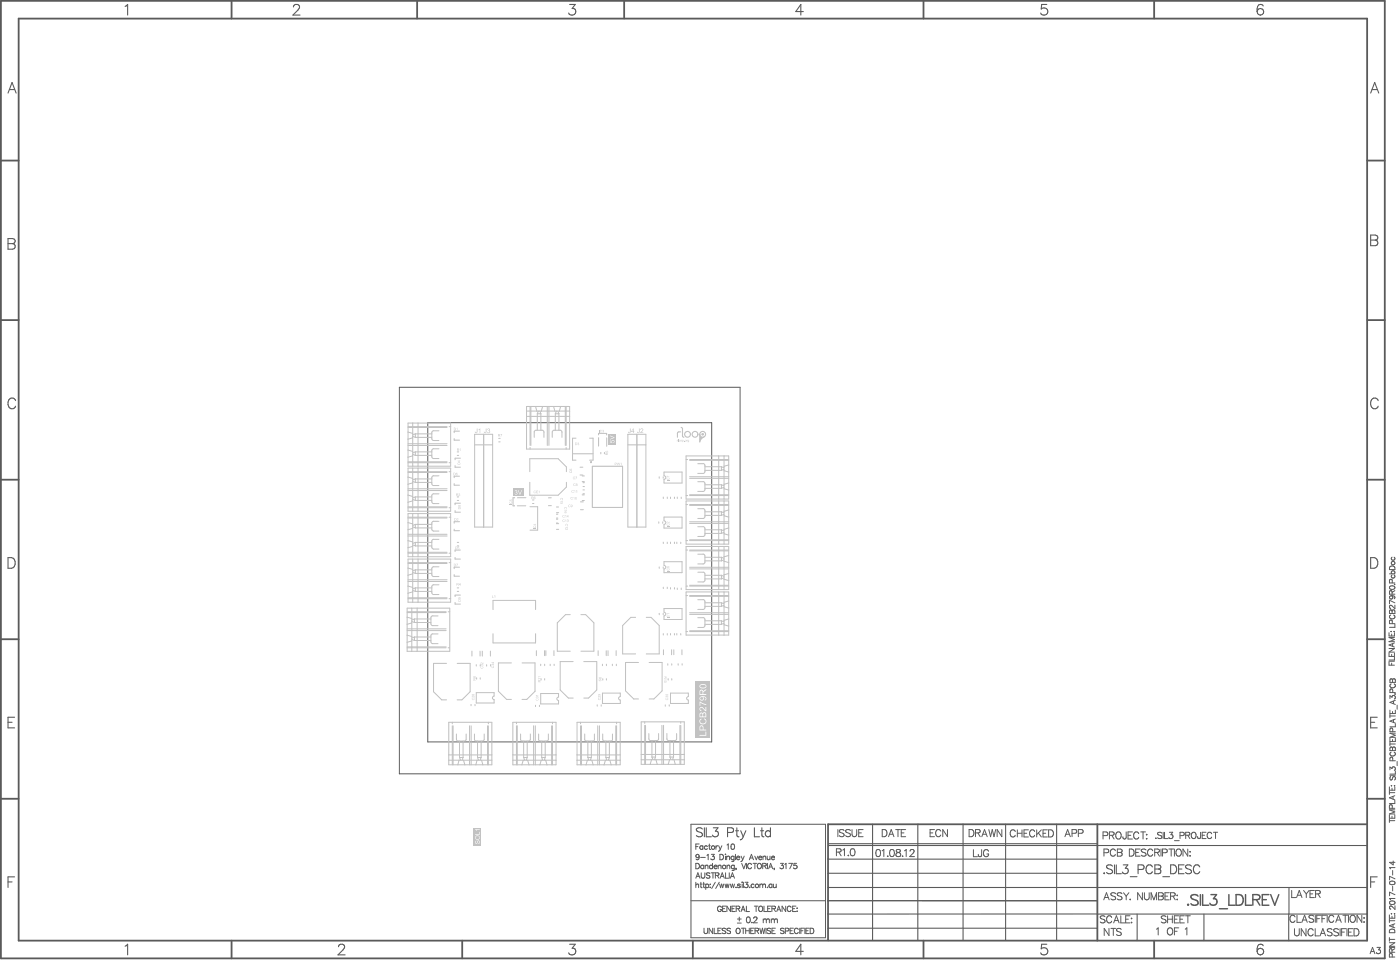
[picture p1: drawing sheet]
<svg xmlns="http://www.w3.org/2000/svg" width="328mm" height="225mm" viewBox="0 0 328 225" stroke-linecap="round" stroke-linejoin="round" font-family="sans-serif">
<g fill="none" stroke="#5a5a5a" stroke-width=".42">
<path d="M.2 .2h324.3v224.4h-324.3zM4.4 4.4h316v216h-316zM54.3 .2v4.2M97.8 .2v4.2M146.3 .2v4.1M216.4 .2v4.2M270.5 .2v4.2M.2 37.6h4.2M320.4 37.6h4.1M.2 75h4.2M320.4 75h4.1M.2 112.4h4.2"/>
<path d="M320.4 112.4h4.1M.2 149.8h4.2M320.4 149.8h4.1M.2 187.2h4.2M257.2 193.2v27.2M320.3 193.1h-126.3v27.3M320.4 187.2h4.1M54.3 220.4v4.2M108.3 220.4v4.2M162.4 220.4v4.2M216.4 220.4v4.2M270.5 220.4v4.2"/>
</g>
<g fill="none" stroke="#5a5a5a" stroke-width=".25">
<path d="M29.3 1.5l.6-.5v2.5M68.8 1.6l.2-.4 .7-.2a.6 .6 0 0 1 .4 1l-1.5 1.5h1.7M133.5 1h1.3l-.7 1a.8 .8 0 0 1 .8 .9 .8 .8 0 0 1-1 .6l-.4-.1-.2-.4M188.3 2.7h-1.8l1.2-1.7v2.5M245.3 1h-1.2l-.1 1.1a.88 .88 0 0 1 1.3 0 .88 .88 0 0 1-.1 1.3 .88 .88 0 0 1-1.3-.4M296 1.4a.72 .72 0 0 0-.7-.4 .72 .72 0 0 0-.6 .5l-.1 1.2M1.9 21.8l.9-2.5 1 2.5M2.2 21h1.2M321.2 21.8l1-2.5 .9 2.5M321.6 21h1.1M1.9 55.9l1.4 .1a.58 .58 0 0 1 0 1l-.3 .1a.66 .66 0 0 1 .6 .6 .66 .66 0 0 1-.6 .7h-1.1zM1.9 57.1h1.1"/>
<path d="M321.2 55.1l1.4 .1a.58 .58 0 0 1 0 1l-.3 .1a.66 .66 0 0 1 .6 .6 .66 .66 0 0 1-.6 .7h-1.1zM321.2 56.3h1.1M3.7 93.9a.91 .91 0 0 0-1.1-.6 .91 .91 0 0 0-.7 .9 1.09 1.09 0 0 0 .2 1.2 1.09 1.09 0 0 0 1.2 .3l.4-.5M323 93.9a.91 .91 0 0 0-1.1-.6 .91 .91 0 0 0-.7 .9 1.09 1.09 0 0 0 .2 1.2 1.09 1.09 0 0 0 1.2 .3l.4-.5M1.9 130.7h.8a1.32 1.32 0 0 1 .9 1.2 1.32 1.32 0 0 1-.9 1.3h-.8zM321.2 130.7h.8a1.32 1.32 0 0 1 .9 1.2 1.32 1.32 0 0 1-.9 1.3h-.8zM1.9 169.3h.9M3.4 168.1h-1.5v2.5h1.5M321.2 169.3h1M322.7 168.1h-1.5v2.5h1.5M164.6 194.3a.8 .8 0 0 0-1.4 .2l.2 .3 1 .4 .2 .6a.95 .95 0 0 1-1.4 0M165.1 194v2.1"/>
<path d="M165.5 194v2.1h1.2M167.2 194h1.1l-.7 .8a.71 .71 0 0 1 .6 1.1 .71 .71 0 0 1-1.3-.2M170.5 195.1l1.2-.1 .2-.3-.1-.5-.4-.2h-.9v2.1M172.4 194.7h.7M172.7 194v1.7l.1 .3 .4 .1M173.6 194.7l.6 1.4M174.2 196.1l-.2 .4-.5 .3M174.8 194.7l-.6 1.4M176.8 194v2.1h1.2M178.2 194.7h.7M178.5 194v1.7l.1 .3 .4 .1M180.6 195a.67 .67 0 0 0-1-.1 .67 .67 0 0 0 0 1 .67 .67 0 0 0 1-.1"/>
<path d="M180.6 194v2.1M194.3 198.1h126M194.3 197.7h62.8M204.5 193.1v27.3M215.1 193.1v27.3M225.7 193.1v27.3M235.7 193.1v27.3M247.6 193.2v27.2M1.9 206.7h.9M3.4 205.5h-1.5v2.5M194 211l63.2 .1M194 208h126.4"/>
<path d="M194 204.6h63.2M194 201.3h63.2M194 217.5h63.2M194 214.2h126.4M258.7 204.6h.2zM260.7 203a.79 .79 0 0 0-1.4 .2l.2 .2 1 .5 .2 .5a.93 .93 0 0 1-1.4 0M261.2 202.7v2M261.6 202.7v2h1.2M263.2 202.7h1.1l-.6 .7a.69 .69 0 0 1 .5 1.2 .69 .69 0 0 1-1.2-.3M264.9 205.4h1.6M266.5 214.2v6.2M266.7 203.7h.9a.54 .54 0 0 0 .5-.5 .54 .54 0 0 0-.5-.5h-.9v2"/>
<path d="M270 203.2a.76 .76 0 0 0-.8-.5 .76 .76 0 0 0-.6 .7v.6a.76 .76 0 0 0 .6 .7 .76 .76 0 0 0 .8-.4M270.6 202.7h.9l.4 .2 .1 .4-.5 .3a.55 .55 0 0 1 .6 .6 .55 .55 0 0 1-.6 .5h-.9zM270.6 203.6h.9M272.5 205.4h1.6M274.3 202.7h.7a1.1 1.1 0 0 1 .8 1 1.1 1.1 0 0 1-.8 1h-.7zM276.2 203.6h.8M277.5 202.7h-1.3v2h1.3M279.2 203a.8 .8 0 0 0-1.4 .2l.2 .2 1 .5 .2 .5a.93 .93 0 0 1-1.4 0M281.2 203.2a.76 .76 0 0 0-.9-.5 .76 .76 0 0 0-.6 .7v.6a.76 .76 0 0 0 .6 .7 .76 .76 0 0 0 .9-.4M282.1 214.2v6.2M302 214.2v6.3M302.1 208v6.2"/>
<path d="M321.2 206.7h1M322.7 205.5h-1.5v2.5M29.3 221.7l.6-.4v2.5M79.3 221.9l.3-.5 .7-.1a.6 .6 0 0 1 .3 .9l-1.4 1.6h1.7M133.5 221.3h1.3l-.7 .9a.8 .8 0 0 1 .8 .9 .8 .8 0 0 1-1 .7l-.4-.2-.2-.3M188.3 222.9h-1.8l1.2-1.6v2.5M245.3 221.3h-1.2l-.1 1a.88 .88 0 0 1 1.3 0 .88 .88 0 0 1-.1 1.3 .88 .88 0 0 1-1.3-.3M296 221.6a.72 .72 0 0 0-.7-.3 .72 .72 0 0 0-.6 .4l-.1 1.2"/>
<circle cx="295.4" cy="2.8" r=".77"/>
<circle cx="295.4" cy="223" r=".77"/>
</g>
<g fill="none" stroke="#5a5a5a" stroke-width=".23">
<path d="M93.6 90.8h79.8v90.5h-79.8zM100.2 99h66.6v74.9h-66.6zM325.6 134.5h1.3M325.7 132.9a.71 .71 0 0 1 1.2 .2v.4h-1.3zM325.7 137.5a.62 .62 0 0 1 .8-.3 .62 .62 0 0 1 .3 .7 .62 .62 0 0 1-.7 .3 .62 .62 0 0 1-.4-.7zM326 139.6a.6 .6 0 0 1 .9 .5l-.2 .2M326.2 139.2v-.7l-.3-.1-.3 .3v.5h1.3M326.2 130.6a.4 .4 0 0 0 0 .6 .4 .4 0 0 0 .6 0 .4 .4 0 0 0-.1-.6M326.2 134.5a.4 .4 0 0 1 0-.6 .4 .4 0 0 1 .6 0 .4 .4 0 0 1-.1 .6M326.2 134.7a.4 .4 0 0 0 0 .6 .4 .4 0 0 0 .6 0 .4 .4 0 0 0-.1-.6M326.3 136.6l-.1-.7h-.5l-.1 .7h1.3M326.8 136.9h.1z"/>
<path d="M326.9 138.4l-.7 .4M325.5 155.1v.8h1.3M325.5 148.3v.7h1.3v-.7M325.5 153v.8h1.3v-.8M325.5 154.9h1.3M325.5 152h1.3l-1.3 .8h1.3M325.7 143l.3-.1 .2 .3 .1-.2 .4-.1 .2 .3v.6h-1.3zM325.8 159.2l.3-.1 .2 .3 .1-.3h.4l.2 .3v.5h-1.3zM325.9 144.1a.47 .47 0 0 0-.3 .6 .47 .47 0 0 0 .5 .3h.3a.47 .47 0 0 0 .5-.3 .47 .47 0 0 0-.3-.6M325.9 148h.2zM326.1 148.6v.4M326.1 153.3v.5"/>
<path d="M326.1 155.4v.5M326.2 143.2v.6M326.3 146.1l-.1-.7-.3-.1-.3 .3v.5h1.3M326.3 159.4v.5M326.4 150.8v.6M326.7 148h.1zM326.8 154v.7h-1.3M326.8 150.7l-1.3 .4 1.3 .5M326.8 149.4h-1.3l1.3 .5-1.3 .5h1.3M326.9 141.3l-1.3-.6v.8M326.9 141.8v.8l-1-.8-.3 .5 .3 .3M326.9 146.3v.7h-1.3"/>
<path d="M325.7 163.7v-.7l.5 .4a.42 .42 0 0 1 .7-.3 .42 .42 0 0 1-.1 .7M325.7 166.4v.8h1.3v-.8M325.7 167.4v.8M325.7 173v.8h1.3v-.8M325.7 173.9v.9M325.7 174.3h1.3M325.7 167.8h1.3M325.8 175.2l.3-.2 .2 .4 .1-.3 .4-.1 .2 .4v.5h-1.3zM326 160.3a.47 .47 0 0 0-.3 .5 .47 .47 0 0 0 .5 .4h.3a.47 .47 0 0 0 .5-.4 .47 .47 0 0 0-.3-.5M326 176.2a.47 .47 0 0 0-.3 .6 .47 .47 0 0 0 .5 .3h.3a.47 .47 0 0 0 .5-.3 .47 .47 0 0 0-.3-.6M326.3 166.7v.5M326.3 173.3v.5"/>
<path d="M326.3 175.4v.5M326.4 162.3l-.1-.7-.3-.2-.3 .3v.6h1.3M326.4 171.4l-.1-.7h-.5l-.1 .7h1.3M326.4 178.3l-.1-.7-.3-.2-.3 .3v.6h1.3M326.6 164.3v.6M326.6 168.7v.6M326.9 162.6h.1zM327 169.6v.7h-1.3M327 171.8h-1.3l1.3 .5-1.3 .5h1.3M327 168.5l-1.3 .5 1.3 .4M327 164.1l-1.3 .5 1.3 .5M327.4 165.2v1"/>
<path d="M327.4 178.4v1M161.9 193.1h31.6l-.1 26.6h-31.5zM163.1 198.4h.4M163.8 197.8h-.7v1.2M164.7 198.2v.8M164.7 198.4a.4 .4 0 0 0-.6-.1 .4 .4 0 0 0 0 .6 .4 .4 0 0 0 .6-.1M165.8 198.4a.41 .41 0 0 0-.6-.1 .41 .41 0 0 0 0 .6 .41 .41 0 0 0 .6-.1M166 198.2h.5M166.2 197.8v1l.3 .2M167.8 198.2v.8M168.3 198.2l-.3 .1-.2 .3M168.4 198.2l.4 .8"/>
<path d="M168.8 199l-.4 .5M169.2 198.2l-.4 .8M170.4 198l.3-.2v1.2M171.5 197.8a.62 .62 0 0 1 .7 .5 .62 .62 0 0 1-.4 .7l-.5-.2zM196 199.7l1-.1v-.6l-1-.1v1.6M196.4 194.4v1.7M196.6 199.7l.5 .8M197.5 199.2l.4-.3v1.6M197.8 194.6l-.4-.2-.7 .2 .2 .4 .8 .4 .1 .4a.71 .71 0 0 1-1.1 0M199.3 194.6l-.4-.2-.7 .2 .1 .4 .9 .4 .1 .4a.71 .71 0 0 1-1.1 0M199.5 199a.57 .57 0 0 1 .8 .2l.1 .4a.72 .72 0 0 1-.7 .9 1.07 1.07 0 0 1-.2-1.5zM199.7 194.4v1.2a.55 .55 0 0 0 .5 .5 .55 .55 0 0 0 .6-.5v-1.2"/>
<path d="M201.2 195.2h.7M202.3 194.4h-1.1v1.7h1.1M205.5 199.1a.54 .54 0 0 1 .8 .3v.4a.73 .73 0 0 1-.4 .9h-.2a1.08 1.08 0 0 1-.2-1.6zM206.7 199.4l.4-.3v1.6M206.7 194.4h.6a.89 .89 0 0 1 .6 .8 .89 .89 0 0 1-.6 .9h-.6zM208.2 196.1l.7-1.7 .6 1.7M208.5 195.5h.8M208.7 199.1a.54 .54 0 0 1 .8 .3l.1 .4a.72 .72 0 0 1-.7 .9 1.08 1.08 0 0 1-.2-1.6zM209.9 194.4h1.1M210.1 199.1v.5l.5 .2a.48 .48 0 0 1 .5 .4 .48 .48 0 0 1-.4 .5l-.6-.1-.1-.2a.84 .84 0 0 1 .9-.8l.1-.3a.62 .62 0 0 0-.9-.2zM210.4 194.4v1.7M211.2 195.2h.6"/>
<path d="M212 199.4l.4-.3v1.6M212.2 194.4h-1v1.7h1M213.3 199.5l.3-.4h.3l.3 .3-.2 .5-.8 .8h1.1M218 195.2h.6M219 194.4h-1v1.7h1M220.5 194.8a.68 .68 0 0 0-1-.3 .68 .68 0 0 0-.2 .9 .62 .62 0 0 0 .5 .7 .62 .62 0 0 0 .7-.4M222 194.4v1.7l-1.1-1.7v1.7M227.1 194.4h.6a.89 .89 0 0 1 .5 .8 .89 .89 0 0 1-.5 .9h-.6zM228.1 199.1v1.6h1M228.6 195.2l1-.1 .1-.2-.1-.4-1-.1v1.7M229.2 195.2l.5 .9M230 199.1v1.5l-.6 .1-.1-.5"/>
<path d="M230.1 196.1l.6-1.7 .7 1.7M230.3 195.5h.8M231.7 199.5a.61 .61 0 0 0-.7-.4 .61 .61 0 0 0-.5 .6 .67 .67 0 0 0 .3 1 .67 .67 0 0 0 .9-.3v-.3h-.4M231.7 194.4l.4 1.7 .4-1.7 .4 1.7 .4-1.7M234.8 194.4v1.7l-1.1-1.7v1.7M237.9 194.9a.61 .61 0 0 0-.7-.4 .61 .61 0 0 0-.5 .6v.4a.61 .61 0 0 0 .5 .6 .61 .61 0 0 0 .7-.4M238.4 195.3h1.1M238.4 194.5v1.6M239.5 194.5v1.6M240 195.3h.6M241 194.5h-1v1.6h1M242.5 194.9a.61 .61 0 0 0-.7-.4 .61 .61 0 0 0-.5 .6v.4a.61 .61 0 0 0 .5 .6 .61 .61 0 0 0 .7-.4"/>
<path d="M242.9 194.5v1.6M243.3 195.2l.7 .9M244 194.5l-1.1 1.1M244.4 195.3h.7M245.5 194.5h-1.1v1.6h1.1M245.7 194.5h.6a.88 .88 0 0 1 .6 .8 .88 .88 0 0 1-.6 .8h-.6zM249.6 196.1l.6-1.7 .6 1.7M249.8 195.5h.8M251.2 195.3l1-.1 .1-.7-1.1-.1v1.7M252.7 195.3l1-.1 .1-.3-.1-.4-1-.1v1.7M258.5 195.8l.9-.1 .2-.2-.1-.4-1-.2v1.7M258.7 199.8h1l.1-.3-.1-.4-1-.1v1.6"/>
<path d="M260 195.7h.9l.1-.6-1-.2v1.7M260.5 195.7l.6 .9M261.4 199.4a.61 .61 0 0 0-.7-.5 .61 .61 0 0 0-.5 .7v.4a.61 .61 0 0 0 .5 .6 .61 .61 0 0 0 .7-.4M261.6 195.2l.2-.2a.78 .78 0 0 1 1 .8 .78 .78 0 0 1-1 .7l-.3-.5zM261.9 199l1 .1 .1 .3-.4 .4 .4 .3-.2 .4-.9 .1zM261.9 199.8h.7M263.9 194.9l-.1 1.6-.2 .1-.3-.1-.2-.4M264.3 195.7h.7M264.7 199h.5a.89 .89 0 0 1 .6 .8 .89 .89 0 0 1-.6 .8h-.5zM265.4 194.9h-1.1v1.7h1.1M266.1 199.8h.7M266.9 195.3a.61 .61 0 0 0-.7-.4 .61 .61 0 0 0-.5 .7v.4a.61 .61 0 0 0 .5 .6 .61 .61 0 0 0 .7-.4"/>
<path d="M267.2 199h-1.1v1.6h1.1M267.3 194.9h1.1M267.9 194.9v1.7M268.6 199.2l-.4-.2-.8 .2 .2 .4 .8 .3 .2 .3v.2l-.4 .2-.8-.2M268.6 195.6h.2zM268.6 196.5h.2zM270.1 199.4a.62 .62 0 0 0-.7-.4 .62 .62 0 0 0-.5 .6v.4a.62 .62 0 0 0 .5 .6 .62 .62 0 0 0 .7-.4M270.6 199.8l.9-.1 .2-.4-.4-.3h-.7v1.6M270.9 196.4v.1zM271.1 199.8l.6 .8M272.1 199v1.6M272.3 195.2l-.4-.2-.6 .2 .1 .4 .8 .3 .1 .4-.4 .2-.6-.2"/>
<path d="M272.4 199.8h1l.1-.7-1.1-.1v1.6M272.6 195v1.5M272.9 195v1.5h.8M273.9 199h1.1M274 195h.8l-.4 .6a.49 .49 0 0 1 .4 .8 .49 .49 0 0 1-.9-.2M274.5 199v1.6M275.2 199v1.6M275.2 197h1.1M275.7 199.2l.2-.2a.78 .78 0 0 1 1 .8 .78 .78 0 0 1-1 .7l-.3-.5zM276.5 195.8l.9-.1 .1-.5-1-.2v1.5M277.9 195.7h.8l.1-.5-.9-.2v1.5M278.3 199v1.6l-1.1-1.6v1.6"/>
<path d="M278.3 195.7l.5 .8M278.8 199.6h.2zM279.4 195.1a.7 .7 0 0 1 .9 .7 .7 .7 0 0 1-.9 .6l-.2-.5zM281.3 195v1.4h-.5l-.2-.4M281.7 195.7h.6M282.6 195h-.9v1.5h.9M283.9 195.4a.54 .54 0 0 0-.6-.4 .54 .54 0 0 0-.4 .6 .61 .61 0 0 0 .2 .8 .61 .61 0 0 0 .8-.1v-.2M284.4 195h.9M284.9 195v1.5M325.6 184.4v.8h1.3v-.8M325.6 185.3v.9M325.6 191v.7h1.3v-.7"/>
<path d="M325.6 191.9v.8M325.6 192.3h1.3M325.6 185.7h1.3M325.7 180.4v-.7l.5 .4a.42 .42 0 0 1 .7-.3 .42 .42 0 0 1-.1 .7M325.7 181.7h1.3M325.9 181.9l-.2 .3 .2 .6 .3-.1 .4-.8 .4 .3-.2 .6M326 184.1h.1zM326.2 184.7v.5M326.2 191.2v.5M326.3 189.4l-.1-.7-.5-.1-.1 .8h1.3M326.4 186.6v.6M326.7 184.1h.2z"/>
<path d="M326.9 187.6v.7h-1.3M326.9 189.8h-1.3l1.3 .5-1.3 .4h1.3M326.9 186.5l-1.3 .4 1.3 .5M327 180.7v.7h-1.3M161.9 211.1h31.6M163.1 202.3h.4a.68 .68 0 0 1 .4 .6 .68 .68 0 0 1-.4 .7h-.4zM163.1 206.7v1.3M163.1 205.8l.4-1.3 .5 1.3M163.1 207.4l.3-.2h.3v.8M163.3 205.4h.5M163.8 200.6a.59 .59 0 0 1-.4 .9l-.3-.2M164.1 207.2h.4"/>
<path d="M164.2 200.9h1.1M164.2 206.7v1.1l.3 .2M164.3 204.5v.9l.4 .4 .4-.2 .1-1.1M164.7 207.2h.5M164.9 206.7v1.1l.3 .2M164.9 202.9a.41 .41 0 0 0-.6-.1 .41 .41 0 0 0 0 .7 .41 .41 0 0 0 .6-.1M164.9 202.7v.9M165 217.5v.9l.3 .4 .5-.2v-1.1M165.3 203l.3-.3 .3 .1v.8M165.3 202.7v.9M165.4 207.4a.4 .4 0 0 1 .6-.1 .4 .4 0 0 1 0 .6 .4 .4 0 0 1-.6-.1M165.4 207.2v1.2"/>
<path d="M165.7 200.4l.3-.2v1.3M166.4 204.7l-.3-.2-.6 .2 .1 .3 .7 .2v.5l-.5 .1-.3-.2M166.4 207.2h.1zM166.4 207.9h.1zM166.7 204.5h.8M166.7 200.2h.7l-.4 .5a.42 .42 0 0 1 .3 .7 .42 .42 0 0 1-.7-.2M167 202.9a.4 .4 0 0 0-.6 0 .4 .4 0 0 0 0 .6 .4 .4 0 0 0 .6-.1M167 202.3v1.3M167 217.5v1.3l-.8-1.3v1.3M167.1 204.5v1.3M167.3 203.1l.3 .5 .4-.2M167.4 217.5v1.3h.7"/>
<path d="M167.4 202.9l.4-.2 .2 .4h-.7zM167.6 206.7l-.8 1.5M167.6 205.1h.8l.1-.3-.3-.3h-.6v1.3M168.1 205.1l.4 .7M168.2 218.1h.5M168.3 203l.3-.3 .3 .1 .1 .8M168.3 202.7v.9M168.6 206.7l-.9 1.5M168.6 207.2l.3 .8 .2-.8 .3 .8 .2-.8M168.7 200.2h.4a.68 .68 0 0 1 .5 .6 .68 .68 0 0 1-.5 .7h-.4zM168.8 205.8l.5-1.3 .4 1.3M169 205.4h.5"/>
<path d="M169 217.5h-.8v1.3h.8M169.1 212.6a.47 .47 0 0 0-.6-.3 .47 .47 0 0 0-.3 .5v.3a.46 .46 0 0 0 .4 .5 .46 .46 0 0 0 .5-.5h-.4M169.3 212.9h.5M169.9 207.2l.2 .8 .3-.8 .2 .8 .3-.8M169.9 200.2h.2zM170 200.6v.9M170 204.5v1.3h.8M170.1 217.7l-.3-.2-.6 .2 .2 .3 .7 .4-.3 .4-.6-.2M170.1 212.3h-.8v1.3h.8M170.3 200.9l.3-.3 .3 .1 .1 .8M170.3 200.6v.9M170.4 202.7v.9"/>
<path d="M170.4 203l.3-.3 .3 .1v.8M170.9 204.5v1.3M171.2 205.8l.4-1.3 .5 1.3M171.2 207.2l.2 .8 .2-.8 .3 .8 .2-.8M171.2 217.7l-.3-.2-.6 .2 .2 .3 .7 .3-.1 .4-.4 .1-.4-.2M171.2 212.3v1.3l-.9-1.3v1.3M171.3 205.4h.6M171.5 212.9h.5M172 200.8a.4 .4 0 0 0-.6-.1 .4 .4 0 0 0 0 .6 .4 .4 0 0 0 .6 0M172 200.6v1.2h-.5M172.1 202.9a.4 .4 0 0 0-.6 0 .4 .4 0 0 0 0 .6 .4 .4 0 0 0 .6-.1M172.1 202.7l-.1 1.2h-.5"/>
<path d="M172.3 212.3h-.8v1.3h.8M172.4 200.2v1.3M172.4 207.9h.1zM172.4 203.5h.1zM172.5 212.9h.8l.1-.3-.3-.3h-.6v1.3M172.5 203.5l-.1 .3M172.6 217.7a.55 .55 0 0 1 .9 .4 .55 .55 0 0 1-.9 .5l-.1-.3zM172.6 201l.3 .5 .4-.2M172.7 200.8l.4-.2 .2 .4h-.7zM172.8 216.3h.9M172.8 215.4h.9M172.8 207.8l.3 .2 .4-.2"/>
<path d="M172.9 212.9l.5 .7M173.2 214.9v.9M173.5 207.8h.1M173.5 207.4l-.3-.2-.4 .2 .7 .4M173.6 201.9h.1M173.7 213.6l.5-1.3 .4 1.3M173.7 200.6l.3 .9M173.8 217.5h.8M173.8 202.3l.5 1.3 .5-1.3M173.8 213.2h.6M173.9 206.7v.1zM173.9 207.2v.8"/>
<path d="M174 201.5l-.3 .4M174.2 217.5v1.3M174.2 206.7v1.3M174.4 200.6l-.4 .9M174.6 206.7h.7l-.4 .5a.43 .43 0 0 1 .3 .7 .43 .43 0 0 1-.7-.1M174.7 218.1h.9M174.7 217.5v1.3M174.9 212.3v1.3h.8M174.9 202.3v1.3M175.1 214.9h.2a.71 .71 0 0 1 .5 .7 .71 .71 0 0 1-.5 .6 .9 .9 0 0 1-.2-1.3zM175.6 217.5v1.3M175.6 207.9h.1z"/>
<path d="M175.6 201.5l.5-1.3 .5 1.3M175.8 201h.6M175.9 218.1h.5M176.1 202.6a.47 .47 0 0 0-.5-.3 .47 .47 0 0 0-.4 .5v.3a.47 .47 0 0 0 .4 .5 .47 .47 0 0 0 .5-.3M176.1 216.2h.2zM176.5 202.3h.8M176.6 215.2l.3-.3 .5 .2-.2 .5-.6 .6h.9M176.7 217.5h-.8v1.3h.8M176.7 207.4a.4 .4 0 0 0-.6-.1 .4 .4 0 0 0 0 .6 .4 .4 0 0 0 .6-.1M176.8 212.3h.8M176.9 200.6l.3 .9 .4-.9M176.9 202.3v1.3"/>
<path d="M176.9 218.1h.8l.1-.4-.3-.2h-.6v1.3M177.2 212.3v1.3M177.4 218.1l.4 .7M177.7 202.4a.59 .59 0 0 1 .8 .5 .59 .59 0 0 1-.8 .6l-.2-.4zM177.8 201v.3l.3 .2 .4-.2M177.8 200.8l.5-.2 .2 .4h-.7zM177.9 212.5l.1-.1a.59 .59 0 0 1 .8 .6 .59 .59 0 0 1-.8 .5l-.2-.4zM178.1 217.5l.3 1.3 .3-1.3 .3 1.3 .3-1.3M178.1 207.4l.3-.2 .3 .2M178.1 207.2v.8M178.7 202.9h.8l.1-.4-.3-.2h-.6v1.3M178.7 207.4v.6"/>
<path d="M178.7 207.4l.3-.2h.3l.1 .8M178.8 200.9l.3-.3 .3 .1 .1 .8M178.8 200.6v.9M178.9 215.3v.9M178.9 215.6l.3-.3 .3 .1 .1 .2M179 212.3v1.3h.8M179.2 202.9l.4 .7M179.5 217.5v1.3M179.6 215.6l.3-.3 .3 .1 .1 .8M179.6 215.6v.6M179.8 200.6l.1 .8 .3 .1 .2-.3M179.8 207.9h.1z"/>
<path d="M179.9 202.3v1.3M179.9 212.9h.5M180.1 203.6l.5-1.3 .5 1.3M180.3 203.2h.6M180.4 200.6v.9M180.6 217.7l-.3-.2-.5 .2 .1 .3 .7 .4-.3 .4-.5-.2M180.7 212.3h-.8v1.3h.8M180.7 215.6l.4-.3 .3 .1 .1 .2M180.7 215.3v.9M180.8 201l.3 .5 .4-.2M180.8 200.8l.5-.2 .2 .4h-.7zM180.9 212.9h.7l.1-.3-.3-.3h-.5v1.3"/>
<path d="M180.9 207.2v.8M180.9 218.1h.5M180.9 207.4a.4 .4 0 0 0-.6-.1 .4 .4 0 0 0 0 .6 .4 .4 0 0 0 .6-.1M181.2 207.2l.1 .7 .3 .1 .3-.2M181.3 212.9l.4 .7M181.4 203.5h.1zM181.5 215.6l.3-.3 .3 .1 .1 .8M181.5 215.6v.6M181.5 203.5l-.1 .3M181.7 217.5h-.8v1.3h.8M181.9 207.2v.8M182 213.6l.5-1.3 .5 1.3"/>
<path d="M182.2 213.2h.6M182.9 202.3h.7l-.4 .5a.42 .42 0 0 1 .3 .7 .42 .42 0 0 1-.7-.2M183.7 217.7l-.3-.2-.5 .2 .1 .3 .6 .2v.5l-.4 .1-.3-.2M183.9 202.5l.3-.2v1.3M184 218.2l.8-.1 .1-.4-.3-.2h-.6v1.3M184.1 212.3v1.3l-.8-1.3v1.3M184.8 202.3h.9l-.6 1.3M185.2 218.1h.4M185.4 212.6a.47 .47 0 0 0-.5-.3 .47 .47 0 0 0-.4 .5v.3a.47 .47 0 0 0 .4 .5 .47 .47 0 0 0 .5-.3M185.7 212.9h.5M185.9 217.5h-.7v1.3h.7M186.5 212.3h-.8v1.3h.8"/>
<path d="M186.7 202.3h-.6l-.1 .6a.45 .45 0 0 1 .7 0 .45 .45 0 0 1-.1 .6 .45 .45 0 0 1-.6-.2M186.8 212.8h.1M186.8 213.5h.1M187.1 217.8a.47 .47 0 0 0-.6-.3 .47 .47 0 0 0-.4 .5 .52 .52 0 0 0 .2 .7 .52 .52 0 0 0 .7-.1l.1-.1M187.4 217.5v1.3M187.7 218.1h.5M188.5 217.5h-.8v1.3M188.6 217.5v1.3M188.9 218.1h.5M189.7 217.5h-.8v1.3h.8M189.9 217.5h.4a.68 .68 0 0 1 .4 .6 .68 .68 0 0 1-.4 .7h-.4zM198.7 200.5h.2z"/>
<path d="M207.9 200.6h.2zM211.5 200.6h.1zM258.7 210.9l.6-1.7 .6 1.7M258.9 210.3h.8M259 214.8l-.4-.2-.8 .2 .2 .4 1 .6v.2l-.4 .3-.8-.3M259.9 217.6v1.6l-1.1-1.6v1.6M260.3 217.6h1.1M260.5 215a.61 .61 0 0 0-.7-.4 .61 .61 0 0 0-.5 .6v.4a.61 .61 0 0 0 .5 .7 .61 .61 0 0 0 .7-.4M260.9 217.6v1.6M261 216.3l.6-1.7 .7 1.7M261.2 215.7h.8M261.4 209.4l-.4-.2-.7 .2 .2 .4 .9 .4v.4l-.4 .3-.7-.3"/>
<path d="M262.7 214.6v1.7h.9M262.8 217.8l-.4-.2-.8 .2 .2 .4 .8 .3 .2 .5-.4 .2-.8-.2M262.9 209.4l-.4-.2-.7 .2 .2 .4 .8 .4 .1 .4-.4 .3-.7-.3M263.3 209.2l.6 .8M263.8 215.4h.6M263.9 210v.9M264.6 209.2l-.7 .8M264.8 214.6h-1v1.7h1M264.9 210.7v.2zM265.2 215.1v.2zM265.2 216.1v.2zM267.7 209.2v1.7l-1.1-1.7v1.7"/>
<path d="M268.2 209.2v1.2a.56 .56 0 0 0 .5 .5 .56 .56 0 0 0 .6-.5v-1.2M269.8 210.9v-1.7l.6 1.7 .6-1.7v1.7M271 217.7l.4-.3v1.7M271.5 209.2l1 .2 .1 .3-.4 .3 .4 .3-.1 .5-1 .1zM271.5 210h.7M273 210h.6M273.3 214.8l-.4-.2-.8 .2 .2 .4 1 .6v.2l-.4 .3-.8-.3M273.6 215.4h1.1M273.6 214.6v1.7M273.7 217.7l.2-.2a.78 .78 0 0 1 .9 .8 .78 .78 0 0 1-.9 .7l-.3-.5zM274 209.2h-1v1.7h1M274.3 210l1-.1 .1-.4-.4-.3h-.7v1.7"/>
<path d="M274.7 214.6v1.7M274.9 210l.5 .9M275.2 215.4h.6M275.2 218.2h.7M275.8 209.8h.1zM275.8 210.8h.1zM276.2 214.6h-1v1.7h1M276.2 217.4h-1v1.7M276.5 215.4h.6M277.5 214.6h-1v1.7h1M277.8 217.7l.3-.3v1.7M277.8 214.6h1.1"/>
<path d="M278.4 214.6v1.7M278.8 200.5h.2zM302.7 208.7v1.6h1M303.4 217.6v1.2a.56 .56 0 0 0 .5 .5 .56 .56 0 0 0 .6-.5v-1.2M303.5 214.9a.61 .61 0 0 0-.7-.4 .61 .61 0 0 0-.5 .6v.4a.61 .61 0 0 0 .5 .6 .61 .61 0 0 0 .7-.4M303.8 210.3l.7-1.6 .6 1.6M303.9 214.5v1.6h1M304.1 209.8h.8M305.1 216.1l.6-1.6 .7 1.6M305.3 215.6h.8M305.5 208.7l.6 .8M306.1 217.6v1.7l-1.2-1.7v1.7"/>
<path d="M306.1 209.5v.8M306.8 208.7l-.7 .8M307 209.5h.6M307.7 218a.62 .62 0 0 0-.7-.4 .62 .62 0 0 0-.5 .7 .71 .71 0 0 0 .3 .9 .71 .71 0 0 0 .9-.1v-.2M307.9 214.7l-.4-.2-.7 .2 .1 .4 .8 .3 .2 .3v.2l-.4 .2-.7-.2M308 208.7h-1v1.6h1M308.2 217.6v1.7h1M308.2 214.5v1.6M308.3 209.5l.9-.1 .1-.6-1-.1v1.6M308.6 215.3h.6M308.8 209.5l.6 .8M309.4 219.3l.6-1.7 .6 1.7"/>
<path d="M309.6 218.7h.8M309.6 214.5h-1v1.6M309.8 215.3h.6M310.8 214.5h-1v1.6M311 214.5v1.6M312.2 217.8l-.4-.2-.8 .2 .2 .5 .8 .3 .2 .2v.3l-.4 .2-.8-.2M312.6 214.9a.61 .61 0 0 0-.7-.4 .61 .61 0 0 0-.5 .6v.4a.61 .61 0 0 0 .5 .6 .61 .61 0 0 0 .7-.4M313 216.1l.7-1.6 .6 1.6M313.3 215.6h.8M313.7 217.8l-.4-.2-.8 .2 .2 .5 .8 .3 .2 .2v.3l-.4 .2-.8-.2M314 217.6v1.7M314.4 218.4h.7"/>
<path d="M314.7 214.5h1.1M315.2 214.5v1.6M315.5 217.6h-1.1v1.7M315.6 217.6v1.7M316 218.4h.6M316 214.5v1.6M316.5 214.7l.2-.1a.78 .78 0 0 1 1 .7 .78 .78 0 0 1-1 .8l-.3-.6zM317 217.6h-1v1.7h1M317.3 217.6h.6a.9 .9 0 0 1 .6 .9 .9 .9 0 0 1-.6 .8h-.6zM319.1 214.5v1.6l-1.1-1.6v1.6M319.6 216.1h.1zM319.7 215v.2z"/>
<path d="M325.6 214.4v.8h1.3v-.8M325.6 215.3v.9M325.6 219.7v.8M325.6 215.8h1.3M325.7 218l.4-.3 .6 .1 .2 .8h-1.3zM325.7 211.3a.64 .64 0 0 1 .8-.2 .64 .64 0 0 1 .3 .7 .64 .64 0 0 1-.7 .2 .64 .64 0 0 1-.4-.7zM325.7 206.7a.64 .64 0 0 1 .8-.3 .64 .64 0 0 1 .3 .7 .64 .64 0 0 1-.7 .3 .64 .64 0 0 1-.4-.7zM326 214.1h.1zM326.2 214.7v.5M326.4 204v1.1M326.4 207.7v1.1M326.4 216.6v.7"/>
<path d="M326.5 201.8v.9l-.9-.6h1.3M326.7 214.1h.2zM326.9 216.5l-1.3 .4 1.3 .5M326.9 212.3v.8l-1-.8-.3 .5 .3 .2M326.9 205.9l-1.3-.6v.9M326.9 209.7l-1.3-.6v.8M326.9 210.5h-1.3l.3 .3M326.9 203.3h-1.3l.3 .3M321.1 223.5l.5-1.5 .6 1.5M321.3 223h.7M322.7 222h.8l-.5 .6a.49 .49 0 0 1 .4 .7 .49 .49 0 0 1-.8-.1M325.6 222h1.3"/>
<path d="M325.6 220.9h1.3l-1.3 .9h1.3M325.6 220.1h1.3M326.2 223.1l-.1-.7-.4-.1-.1 .8h1.3M326.3 224.3l-.1-.8h-.5l-.1 .8h1.3M326.9 222.3l-.7 .4"/>
<circle cx="326" cy="140" r=".39"/>
<circle cx="326.5" cy="131.9" r=".42"/>
<circle cx="167.1" cy="198.6" r=".41"/>
<circle cx="163.5" cy="200.6" r=".39"/>
<circle cx="169.7" cy="203.2" r=".41"/>
<circle cx="177.4" cy="207.6" r=".41"/>
</g>
<g fill="none" stroke="#5a5a5a" stroke-width=".34">
<path d="M278.3 212h.2l-.1 .1zM280.8 210a.94 .94 0 0 0-1-.4 .94 .94 0 0 0-.7 .6l.2 .4 1 .3a.6 .6 0 0 1 .4 .5 .6 .6 0 0 1-.2 .6 1.14 1.14 0 0 1-1.4-.2M281.3 209.6v2.5M281.8 209.6v2.5h1.4M283.8 209.6h1.3l-.7 1a.83 .83 0 0 1 .7 1.1 .83 .83 0 0 1-1.3 .3l-.3-.3M285.8 212.9h1.9M288 209.6v2.5h1.4M289.7 209.6h.8a1.32 1.32 0 0 1 .9 1.3 1.32 1.32 0 0 1-.9 1.2h-.8zM291.9 209.6v2.5h1.4M293.6 210.8l1.4-.1a.58 .58 0 0 0 0-.9l-1.4-.2v2.5M294.4 210.8l.8 1.3M295.8 210.8h1"/>
<path d="M297.4 209.6h-1.6v2.5h1.6M297.8 209.6l.9 2.5 1-2.5"/>
</g>
<g fill="none" stroke="#c0c0c0" stroke-width=".23">
<path d="M95.6 99.1h10v10.1h-10zM95.6 100h9.2M96.7 99.1v10.1M98 99.1v10.1M105.2 100h.4M123.4 95.2h10.1v10h-10.1zM123.4 96.3h10.1M123.4 97.6h10.1M124.2 95.2v9.2M124.4 95.2v9.2M125.5 95.2l.3 1.1M125.9 97h.9"/>
<path d="M125.9 97v3.8M126.2 96.3l-.3 .7M126.5 96.3l.3 .7M126.8 97v3.8M127.2 95.2l-.3 1.1M128.3 95.2v9.2M128.6 95.2v9.2M129.7 95.2l.3 1.1M130.1 97h.9M130.1 97v3.8M130.4 96.3l-.3 .7M130.7 96.3l.3 .7"/>
<path d="M131 97v3.8M131.4 95.2l-.3 1.1M132.5 95.2v9.2M132.7 95.2v9.2M95.6 109.7h10v10.1h-10zM95.6 119h9.2M95.6 110.5h9.2M95.6 108.4h9.2M95.6 111.8l1.1 .3M95.6 105.5l1.1 .3M95.6 101.2l1.1 .4M95.6 118.8h9.2"/>
<path d="M95.6 116l1.1 .3M95.6 114.9h9.2M95.6 114.5h9.2M95.6 110.7h9.2M95.6 108.2h9.2M95.6 104h9.2M95.6 104.4h9.2M95.6 100.2h9.2M96.7 109.7v10.1M96.7 117l.6 .3M96.7 106.5l.6 .2M96.7 102.3l.6 .2"/>
<path d="M96.7 112.8l.6 .2M96.7 117.4l-1.1 .3M96.7 113.1l-1.1 .4M96.7 106.8l-1.1 .3M96.7 102.6l-1.1 .3M97.3 101.7v.8M97.3 105.9v.8M97.3 112.2v.8M97.3 116.4v.9M97.3 116.4l-.6 .3M97.3 112.2l-.6 .3M97.3 101.7l-.6 .2"/>
<path d="M97.3 116.4h3.9M97.3 117.3h3.9M97.3 106.7h3.9M97.3 105.9h3.9M97.3 105.9l-.6 .2M97.3 113h3.9M97.3 112.2h3.9M97.3 101.7h3.9M97.3 102.5h3.9M98 109.7v10.1M101.2 101.3v1.5M101.2 105.6v1.4"/>
<path d="M101.2 111.9v1.5M101.2 116.1v1.5M101.6 115.7h1.3M101.6 118h1.3M101.6 113.8h1.3M101.6 111.5h1.3M101.6 107.4h1.3M101.6 105.2h1.3M101.6 103.2h1.3M101.6 100.9h1.3M105.2 119h.4M105.2 110.5h.4"/>
<path d="M105.2 108.4h.4M106.4 102.8v.3h1.3M106.4 113.3v.4h1.3M106.6 109.1v.4h1.3M106.6 119.7v.3h1.3M107.2 116.4h.3M107.2 117.3h.3M107.2 106.7h.3M107.2 105.9h.3M107.7 101h-1.3v.4M107.7 111.6h-1.3v.3M107.9 107.4h-1.3v.3"/>
<path d="M107.9 117.9h-1.3v.4M111.2 101.8h4.3v21.7h-4.3zM111.2 104.2h4.2M113.3 104.2h.1M113.3 101.8v21.7M115.4 104.2h.1M116.9 102.7h.3M116.9 103.5h.3M120.6 116.6h-.4v1.9h.4M121.2 118.5h2M121.3 116.6h1.9M124.2 110.5v-3h6.6l1.9 1.9v1.1"/>
<path d="M124.2 113v3h6.6l1.9-1.9v-1.1M124.2 118.7h1.8v5.5h-1.8M124.2 104.9v.3M124.8 117.2h.3M124.8 118h.3M125.2 101.2v1.3M125.6 100.8h1.4M127.5 101.2v1.3M128.5 116.7h.7M128.5 118.5h.7M129.4 101.2v1.3M129.8 100.8h1.5"/>
<path d="M130.4 118.8h.5M131.7 101.2v1.3M132.7 104.9v.3M134.2 106.3h4.8M135 102.7h-.8v5.1h.8M135.9 111.3h.7M135.9 109.5h.7M136 119.4h.7M136 117.6h.7M136.4 117.3h.5M136.4 116h.5M136.4 112.9h.5"/>
<path d="M136.4 111.5h.5M136.6 114.8h.4M136.6 115.7h.4M136.6 113.1h.4M136.6 114h.4M138.2 102.7h.8v5.1h-.8M140.3 101.9v-.3h1.9v.3M140.3 102.6v1.9M140.8 106v.4M141.6 106v.4M142.2 102.6v2M147.1 101.8h4.3v21.7h-4.3z"/>
<path d="M147.1 104.2h4.2M149.2 104.2h.1M149.2 101.8v21.7M151.3 104.2h.1M154.5 111.7v.4M155.4 111.7v.4M155.4 116.5v.3M155.6 111.5v-.9h4.2v2.6h-4.2v-.9M156.4 116.5v.3M157.1 116.5v.3M158.1 116.5v.3M158.7 116.5v.3"/>
<path d="M159.6 116.5v.3M160.8 117.4h10v10.1h-10zM160.8 106.8h10v10.1h-10zM160.8 118.2h.4M160.8 116.1h.4M160.8 107.7h.4M161.6 115.9h9.2M161.6 107.9h9.2M161.6 118.2h9.2M161.6 116.1h9.2M161.6 107.7h9.2M161.6 118.4h9.2"/>
<path d="M161.6 112.1h9.2M161.6 111.7h9.2M163.5 119.2h1.3M163.5 115.2h1.3M163.5 110.9h1.3M163.5 108.7h1.3M163.5 112.9h1.3M165.2 109.1v1.4M165.2 113.3v1.4M165.2 119.6v1.5M165.2 119.9h3.9M165.2 114.4h3.9"/>
<path d="M165.2 113.6h3.9M165.2 110.2h3.9M165.2 109.4h3.9M168.4 106.8v10.1M168.4 117.4v10.1M169.1 109.4v.8M169.1 113.6v.8M169.1 119.9v.9M169.1 119.9l.6 .3M169.1 113.6l.6 .2M169.1 109.4l.6 .2M169.7 106.8v10.1"/>
<path d="M169.7 117.4v10.1M169.7 110.3l1.1 .3M169.7 114.5l1.1 .3M169.7 114.2l-.6 .2M169.7 110l-.6 .2M170.8 113.2l-1.1 .3M170.8 108.9l-1.1 .4M170.8 119.5l-1.1 .3M95.6 131h10v10.1h-10zM95.6 120.3h10v10.2h-10zM95.6 131.9h9.2M95.6 129.6h9.2"/>
<path d="M95.6 121.2h9.2M95.6 137.3l1.1 .4M95.6 126.7l1.1 .3M95.6 122.5l1.1 .3M95.6 133.1l1.1 .3M95.6 121.4h9.2M95.6 135.9h9.2M95.6 136.3h9.2M95.6 132h9.2M95.6 129.4h9.2M95.6 125.2h9.2M95.6 125.6h9.2"/>
<path d="M96.7 138.4l.6 .2M96.7 120.3v10.2M96.7 131v10.1M96.7 134.1l.6 .3M96.7 127.7l.6 .2M96.7 123.5l.6 .2M96.7 138.7l-1.1 .3M96.7 134.5l-1.1 .3M96.7 123.8l-1.1 .3M96.7 128l-1.1 .3M97.3 137.8l-.6 .2M97.3 122.9v.8"/>
<path d="M97.3 127.1v.8M97.3 133.5v.9M97.3 137.8v.8M97.3 133.5l-.6 .3M97.3 127.1l-.6 .3M97.3 138.6h3.9M97.3 137.8h3.9M97.3 127.9h3.9M97.3 127.1h3.9M97.3 122.9l-.6 .2M97.3 133.5h3.9M97.3 134.4h3.9"/>
<path d="M97.3 123.7h3.9M97.3 122.9h3.9M98 120.3v10.2M98 131v10.1M101.2 122.6v1.4M101.2 126.8v1.4M101.2 133.2v1.5M101.2 137.4v1.5M101.6 139.3h1.3M101.6 137h1.3M101.6 135.1h1.3M101.6 132.8h1.3"/>
<path d="M101.6 128.7h1.3M101.6 124.4h1.3M101.6 122.2h1.3M101.6 126.4h1.3M105.2 131.9h.4M105.2 129.6h.4M105.2 121.2h.4M106.4 124v.4h1.3M106.4 134.6v.4h1.3M106.6 130.6v.4h1.3M107.2 138.6h.3M107.2 137.8h.3"/>
<path d="M107.2 127.9h.3M107.2 127.1h.3M107.7 122.2h-1.3v.4M107.7 132.9h-1.3v.4M107.9 128.9h-1.3v.4M107.9 139.4h-1.3v.4M130.4 122.6h.3M130.4 121.7h.3M130.4 120.5h.3M130.4 121.4h.3M130.4 124h.5M130.4 122.7h.5"/>
<path d="M130.4 120.1h.5M154.4 122.3v.3M154.5 132.8v.4M155.3 122.3v.3M155.4 132.8v.4M155.4 127v.4M155.4 137.6v.3M155.6 122v-.8h4.2v2.5h-4.2v-.8M155.6 132.5v-.9h4.2v2.6h-4.2v-.9M156.4 127v.4M156.4 137.6v.3M157.1 127v.4"/>
<path d="M157.1 137.7v.3M158.1 127v.4M158.1 137.7v.3M158.6 127v.4M158.7 137.8v.3M159.5 127v.4M159.6 137.8v.3M160.8 138.7h10v10.1h-10zM160.8 128.1h10v10.1h-10zM160.8 139.6h.4M160.8 137.3h.4M160.8 128.9h.4"/>
<path d="M160.8 126.7h.4M161.6 139.6h9.2M161.6 137.3h9.2M161.6 128.9h9.2M161.6 126.7h9.2M161.6 132.9h9.2M161.6 122.3h9.2M161.6 139.7h9.2M161.6 137.1h9.2M161.6 133.3h9.2M161.6 129.1h9.2M161.6 126.5h9.2"/>
<path d="M161.6 122.6h9.2M163.5 136.4h1.3M163.5 134.1h1.3M163.5 132.1h1.3M163.5 129.9h1.3M163.5 125.7h1.3M163.5 123.4h1.3M163.5 121.5h1.3M165.2 123.8v1.5M165.2 130.3v1.4M165.2 134.5v1.4M165.2 135.7h3.9"/>
<path d="M165.2 134.8h3.9M165.2 131.4h3.9M165.2 130.6h3.9M165.2 125h3.9M165.2 124.1h3.9M165.2 120.8h3.9M168.4 128.1v10.1M168.4 138.7v10.1M169.1 124.1v.9M169.1 130.6v.8M169.1 134.8v.9M169.1 130.6l.6 .2"/>
<path d="M169.1 124.1l.6 .3M169.1 134.8l.6 .3M169.7 128.1v10.1M169.7 138.7v10.1M169.7 135.7l1.1 .4M169.7 125.1l1.1 .3M169.7 120.9l1.1 .3M169.7 131.5l1.1 .3M169.7 135.4l-.6 .3M169.7 131.2l-.6 .2M169.7 120.5l-.6 .3M169.7 124.7l-.6 .3"/>
<path d="M170.8 134.4l-1.1 .3M170.8 130.2l-1.1 .3M170.8 123.7l-1.1 .3M95.4 142.5h10v10.1h-10zM95.4 148.8l1.1 .4M95.4 144.6l1.1 .3M95.4 151.8h9.2M95.4 143.4h9.2M95.4 151.6h9.2M95.4 147.4h9.2M95.4 147.8h9.2M95.4 143.5h9.2"/>
<path d="M95.6 140.3h9.2M95.6 140.1h9.2M96.5 150.2l-1.1 .3M96.5 146l-1.1 .3M96.5 142.5v10.1M96.5 145.6l.6 .3M96.5 149.9l.6 .2M97.1 145v.9M97.1 149.3v.8M97.1 149.3l-.6 .2M97.1 145l-.6 .3M97.1 149.3h3.9"/>
<path d="M97.1 145.9h3.9M97.1 150.1h3.9M97.1 145h3.9M97.8 142.5v10.1M101 144.7v1.5M101 148.9v1.5M101.4 150.8h1.3M101.4 148.5h1.3M101.4 146.6h1.3M101.4 144.3h1.3M104.6 155.4h-3v6.7l1.9 1.9h1.1M105 151.8h.4"/>
<path d="M105 143.4h.4M105.2 140.3h.4M106.6 141.2v.4h1.3M107.1 155.4h3.1v6.7l-1.9 1.9h-1.2M110.6 152.6v1.1M111.6 155.7v.4M111.7 158.8v.3M112.5 152.6v1.1M112.5 155.7v.4M112.5 158.8v.3M113 152.6v1.1M114 155.7v.4"/>
<path d="M114.9 152.6v1.1M115 155.7v.4M115.5 142.8v-2.1h10v2.1M115.5 148.5v2.2h10v-2.2M119.8 155.3h-3v6.7l1.9 1.9h1.1M122.3 155.3h3.1v6.7l-1.9 1.9h-1.2M125.7 152.5v1.1M126.7 155.6v.4M126.8 159v.4M127.6 152.5v1.1M127.6 155.6v.4M127.6 159v.4"/>
<path d="M127.9 152.5v1.1M128.9 155.6v.4M129.8 152.5v1.1M129.9 155.6v.4M133.6 144h-1.1l-1.9 2v6.6h3M134.3 155h-3v6.7l1.9 1.9h1.1M136.1 144h1.2l1.9 2v6.6h-3.1M136.8 155h3v6.7l-1.9 1.9h-1.1M140.2 152.5v1.1M141.2 155.6v.4M141.3 159v.4M142.1 152.5v1.1"/>
<path d="M142.1 155.6v.4M142.1 159v.4M142.5 152.5v1.1M143.5 155.6v.4M144.4 152.5v1.1M144.4 155.6v.4M149 144.7h-1.2l-1.9 1.9v6.6h3.1M149.6 155.2h-3v6.7l1.9 1.9h1.1M151.4 144.7h1.2l1.9 1.9v6.6h-3.1M152.1 155.2h3.1v6.7l-2 1.9h-1.1M154.5 143.7v.4M155.4 143.7v.4"/>
<path d="M155.4 148.5v.3M155.5 152.3v1.1M155.6 143.4v-.8h4.2v2.6h-4.2v-.9M156.4 148.5v.3M156.5 155.5v.4M156.6 159v.4M157.1 148.5v.3M157.4 152.3v1.1M157.4 155.5v.4M157.4 159v.4M157.9 152.3v1.1M158.1 148.5v.3"/>
<path d="M158.6 148.5v.3M158.9 155.5v.4M159.5 148.5v.3M159.8 152.3v1.1M159.9 155.5v.4M160.8 148h.4M161.6 148h9.2M161.6 147.8h9.2M161.6 144h9.2M161.6 143.6h9.2M163.5 147h1.3M163.5 144.7h1.3"/>
<path d="M163.5 142.8h1.3M163.5 140.5h1.3M165.2 140.9v1.5M165.2 145.1v1.5M165.2 146.3h3.9M165.2 145.5h3.9M165.2 142.1h3.9M165.2 141.2h3.9M169.1 141.2v.9M169.1 145.5v.8M169.1 145.5l.6 .2M169.1 141.2l.6 .3"/>
<path d="M169.7 142.2l1.1 .3M169.7 146.4l1.1 .3M169.7 146.1l-.6 .2M169.7 141.8l-.6 .3M170.8 140.8l-1.1 .3M170.8 145l-1.1 .4M105.2 178.1h10.1M105.2 169.3h10.1v9.9h-10.1zM105.2 176.9h10.1M106 169.3v.3M106 170.1v9.1M106.2 170.1v9.1"/>
<path d="M107 172v1.2M107.4 173.6h1.4M107.6 178.1l-.3 1.1M107.7 177.5l.2 .6M107.7 177.5h.8M107.7 173.6v3.9M108.5 177.5l-.2 .6M108.5 173.6v3.9M108.6 178.1l.3 1.1M109.2 172v1.2M110 170.1v9.1M110.4 165.1v.3"/>
<path d="M110.4 170.1v9.1M111.2 172v1.2M111.3 165.1v.3M111.6 173.6h1.4M111.8 178.1l-.3 1.1M111.9 177.5h.8M111.9 177.5l.3 .6M111.9 173.6v3.9M112.7 177.5l-.2 .6M112.7 173.6v3.9M112.9 178.1l.3 1.1M113.5 172v1.2"/>
<path d="M114.2 170.1v9.1M114.4 169.3v.3M114.4 170.1v9.1M115.8 163.1v-.8h-4.2v2.4h4.2v-.8M120.2 178.1h10.1M120.2 169.3h10.1v9.9h-10.1zM120.2 176.9h10.1M121 169.3v.3M121 170.1v9.1M121.2 170.1v9.1M122 172v1.2M122.4 173.6h1.5"/>
<path d="M122.6 178.1l-.3 1.1M122.7 177.5h.8M122.7 177.5l.3 .6M122.7 173.6v3.9M123.5 177.5l-.2 .6M123.5 173.6v3.9M123.6 178.1l.4 1.1M124.3 172v1.2M125 170.1v9.1M125.4 170.1v9.1M125.5 165.3v.3M126.2 172v1.2"/>
<path d="M126.4 165.3v.3M126.6 173.6h1.5M126.8 178.1l-.3 1.1M126.9 177.5h.9M126.9 173.6v3.9M126.9 177.5l.3 .6M127.8 177.5l-.3 .6M127.8 173.6v3.9M127.9 178.1l.3 1.1M128.5 172v1.2M129.3 170.1v9.1M129.5 169.3v.3"/>
<path d="M129.5 170.1v9.1M130.9 163.3v-.8h-4.2v2.4h4.2v-.8M135.2 178.1h10.1M135.2 169.3h10.1v9.9h-10.1zM135.2 176.9h10.1M136 169.3v.3M136 170.1v9.1M136.3 170.1v9.1M137 172v1.2M137.4 173.6h1.5M137.7 178.1l-.4 1.1M137.8 177.5h.8"/>
<path d="M137.8 177.5l.2 .6M137.8 173.6v3.9M138.6 177.5l-.3 .6M138.6 173.6v3.9M138.7 178.1l.3 1.1M139.3 172v1.2M140 165.2v.3M140.1 170.1v9.1M140.5 170.1v9.1M140.9 165.2v.3M141.2 172v1.2M141.7 173.6h1.4"/>
<path d="M141.9 178.1l-.3 1.1M142 177.5h.8M142 177.5l.2 .6M142 173.6v3.9M142.8 177.5l-.2 .6M142.8 173.6v3.9M142.9 178.1l.3 1.1M143.5 172v1.2M144.3 170.1v9.1M144.5 169.3v.3M144.5 170.1v9.1M145.4 163.2v-.8h-4.2v2.4h4.2v-.8"/>
<path d="M150.3 178h10.1M150.3 169.1h10.1v10h-10.1zM150.3 176.8h10.1M151.1 169.1v.4M151.1 170v9.1M151.3 170v9.1M152.1 171.9v1.2M152.5 173.5h1.4M152.7 178l-.3 1.1M152.8 177.4h.8M152.8 177.4l.2 .6M152.8 173.5v3.9"/>
<path d="M153.6 177.4l-.2 .6M153.6 173.5v3.9M153.7 178l.3 1.1M154.3 171.9v1.2M155.1 170v9.1M155.5 170v9.1M155.9 165.2v.3M156.3 171.9v1.2M156.7 173.5h1.4M156.8 165.2v.3M156.9 178l-.3 1.1M157 177.4h.8"/>
<path d="M157 177.4l.3 .6M157 173.5v3.9M157.8 177.4l-.2 .6M157.8 173.5v3.9M158 178l.2 1.1M158.6 171.9v1.2M159.3 170v9.1M159.5 169.1v.4M159.5 170v9.1M161.3 163.2v-.8h-4.2v2.4h4.2v-.8"/>
</g>
<path d="M138.8 109.3h7.1v9.6h-7.1zM158.8 101.5v.9M159.1 101.2h.4M159.9 100.5v1.6M164 101.7v1.8M164.2 102.4l-.1 .5 .3-.3M164.4 102.6h.1M164.5 101.8h.2" fill="none" stroke="#c0c0c0" stroke-width=".25"/>
<g fill="#c0c0c0">
<path d="M107.7 105.2l.2-.1v.6v-.5z"/>
<path d="M134.8 111.7h.4l-.2 .6 .1-.5z"/>
<path d="M156.3 144.7l.6 .1z"/>
<path d="M156.3 143.8l.6 .1h-.5v.1z"/>
<path d="M156.3 112.6h.6z"/>
<path d="M156.3 111.5l.6 .3-.6-.2v.3z"/>
<path d="M110.6 163.1l.5 .3 .1-.3v.4l-.4-.3-.2 .2z"/>
<path d="M112.7 155.8l.4-.1 .1 .2-.1 .2v-.3l-.1 .1-.3-.1 .1 .3z"/>
<path d="M112.7 155.3l.2-.1 .3 .3v-.3v.4l-.4-.3-.1 .3z"/>
<path d="M119.4 118.1l.6 .1z"/>
<path d="M119.4 117.1l.2 .2 .1-.2h.2l.1 .2-.2 .1 .2-.2-.2-.1-.1 .3h-.3z"/>
<path d="M125.6 163.3l.5-.1 .1 .2-.2 .2 .1-.3-.2 .1-.2-.1v.3z"/>
<path d="M125.6 162.9h.6h-.5v.2z"/>
<path d="M126.1 159l.6 .1h-.5v.1z"/>
<path d="M126.1 158.6h.6h-.5v.2z"/>
<path d="M131.3 116.8l.5-.1 .1 .4-.1 .1v-.4h-.3l-.1 .1 .1 .3z"/>
<path d="M131.3 117.5h.5v-.2l.1 .2z"/>
<path d="M131.3 117.8l.2-.1v.3h.1v-.3l.3 .1v.3l-.2-.3v.2l-.2 .1z"/>
<path d="M132.5 122.9l.4-.1 .2 .4-.2 .1 .1-.4-.3-.1-.2 .2 .2 .3z"/>
<path d="M132.5 123.5h.4v-.1l.2 .2z"/>
<path d="M132.5 123.8l.4 .3 .1-.3v.3l-.1 .1-.3-.3-.1 .3z"/>
<path d="M156 163.2l.5-.1 .1 .3-.2 .1v-.3l-.1 .1-.2-.1v.3z"/>
<path d="M156.3 133.8l.6 .1z"/>
<path d="M156.3 123.3l.6 .1z"/>
<path d="M156.3 122.3h.2l.3 .2 .1-.3v.4l-.4-.3-.2 .3z"/>
<path d="M106.9 132.1h.4l-.2 .6 .1-.5z"/>
<path d="M107 100.4l.2-.2v.6l-.1-.4z"/>
<path d="M117.3 101.7h.4l-.3 .6 .2-.5z"/>
<path d="M125.7 115h.4h-.3v.2h.3l-.3 .1v.2l.3 .1h-.4z"/>
<path d="M126.2 115.1l.3-.1v.6l-.1-.5z"/>
<path d="M132.5 121.9l.2-.2v.6l-.1-.4z"/>
<path d="M132.9 121.8h.3l-.1 .5-.2-.1h.3l-.2-.1 .1-.3z"/>
<path d="M144.6 108.4l.1 .5 .2-.5 .2 .5 .2-.5-.1 .6-.3-.5-.2 .5z"/>
<path d="M145.4 108.6l.2-.2v.6z"/>
<path d="M158.6 103.1h.2l-.1 .4z"/>
<path d="M158.9 102.9v.6z"/>
<path d="M160.9 103.1h.2l-.1 .4z"/>
<path d="M107.1 121.5h.3l-.3 .5h.3h-.4l.3-.4v-.1l-.3 .1z"/>
<path d="M111.7 100.4h.2v.8l-.4 .3-.2-.3 .4 .1z"/>
<path d="M112.2 100.7l.3-.3v1.1h-.1v-.8l-.2 .1z"/>
<path d="M115.2 155.7l.4-.1 .2 .2-.2 .2 .1-.3-.2 .1-.2-.1v.3z"/>
<path d="M115.3 139.5l.1 .5 .3 .1h-.4z"/>
<path d="M115.8 139.6l.2-.1v.6v-.5z"/>
<path d="M125 123.8l.6 .1z"/>
<path d="M132.5 120.8l.2-.1v.6l-.1-.5z"/>
<path d="M132.3 119l.4-.1 .1 .3-.1 .2 .1-.3-.3-.2-.2 .1 .1 .3z"/>
<path d="M132.2 119.6h.5v-.1l.1 .2z"/>
<path d="M140.2 163.1l.5 .3v-.3v.4l-.3-.3-.2 .2z"/>
<path d="M107.4 118.9l.4-.1 .2 .5h-.6zM107.4 119v.2h.5l-.1-.3z"/>
<path d="M107.4 118.4h.5l.1 .2-.5 .1zM107.4 118.5a.1 .1 0 0 0 .2 0 .1 .1 0 0 0-.2 0zM107.7 118.5a.12 .12 0 0 0 .2 0 .12 .12 0 0 0-.2 0z"/>
<path d="M107.1 105.1h.5l-.2 .3 .2 .3-.3-.3-.2 .3zM107.2 105.1v.2h.3z"/>
<path d="M135 113.3l.3 .1-.1 .5-.3-.1zM135 113.4a.1 .1 0 0 0 .2 0 .1 .1 0 0 0-.2 0zM135 113.7a.12 .12 0 0 0 .2 0 .12 .12 0 0 0-.2 0z"/>
<path d="M107 136.6l.4 .1-.1 .3 .2 .2-.3-.2-.2 .2zM107.1 136.7v.2h.3z"/>
<path d="M107.8 136.6l.1 .6-.4-.1zM107.8 136.8l-.2 .2h.2z"/>
<path d="M107.3 108.5l.4-.1 .1 .4h-.5zM107.3 108.5v.3h.5l-.1-.3z"/>
<path d="M107.3 108l.4-.1 .1 .1-.2 .3zM107.4 108l.2 .2v-.2z"/>
<path d="M110.6 162.7l.4-.1 .2 .2-.1 .2h-.4zM110.6 162.8a.1 .1 0 0 0 .2 0 .1 .1 0 0 0-.2 0zM110.9 162.8a.12 .12 0 0 0 .2 0 .12 .12 0 0 0-.2 0z"/>
<path d="M110.9 159l.3 .1 .3-.2-.3 .3v.1l.3 .1h-.6zM111 159v.3h.2l-.1-.2z"/>
<path d="M110.9 158.5h.5l.1 .2-.5 .1zM111 158.6a.09 .09 0 0 0 .1 0 .09 .09 0 0 0-.1 0zM111.2 158.7a.12 .12 0 0 0 .2 0 .12 .12 0 0 0-.2 0z"/>
<path d="M126.1 159.4l.3 .1 .3-.2-.3 .3v.2h.3h-.6zM126.2 159.5v.3h.2v-.3z"/>
<path d="M156 162.7l.5-.1 .1 .2-.5 .2zM156.1 162.7l.1 .2 .3-.1z"/>
<path d="M156.3 132.8l.1-.1-.1 .2 .3 .1-.1-.2 .2-.1 .2 .2-.4 .2zM156.6 132.9a.12 .12 0 0 0 .2 0 .12 .12 0 0 0-.2 0z"/>
<path d="M107.4 140.6l.4-.1 .2 .4h-.6zM107.4 140.6v.2h.5l-.1-.2z"/>
<path d="M107.4 140.1l.4-.1 .2 .3-.2 .1 .1-.2-.2-.2v.3l-.2 .1zM107.4 140.2a.15 .15 0 0 0 .3 0 .15 .15 0 0 0-.3 0z"/>
<path d="M106.4 132.1l.4 .1v.5h-.4zM106.5 132.2v.4h.2l.1-.3z"/>
<path d="M106.4 100.2l.4 .1v.5h-.4zM106.5 100.3v.5l.2-.1 .1-.3z"/>
<path d="M116.7 101.7l.5 .1-.2 .2 .2 .3-.3-.3-.2 .3zM116.8 101.8v.2l.3-.1z"/>
<path d="M133.8 118.3l.3 .1-.1 .4h-.2l.3-.1-.3-.1zM133.8 118.4a.15 .15 0 0 0 .3 0 .15 .15 0 0 0-.3 0z"/>
<path d="M133.5 109.9h.1l-.1 .2 .2 .1v-.3h.2l.1 .2-.4 .1zM133.7 110a.15 .15 0 0 0 .3 0 .15 .15 0 0 0-.3 0z"/>
<path d="M140.3 158.7h.6v.4l-.3-.1-.3 .2 .3-.3v-.2zM140.7 158.7l.1 .4v-.4z"/>
<path d="M140.3 159.3l.1 .2h.2l.1-.3 .2 .3-.5 .1zM140.6 159.4a.12 .12 0 0 0 .2 0 .12 .12 0 0 0-.2 0z"/>
<path d="M144.1 108.4l.4 .1v.3h-.3v.2zM144.2 108.5v.2h.2z"/>
<path d="M159 103.3a.2 .2 0 0 1 .4 0 .2 .2 0 0 1-.4 0zM159.1 103.3a.15 .15 0 0 0 .3 0 .15 .15 0 0 0-.3 0z"/>
<path d="M159.4 103.3a.2 .2 0 0 1 .4 0 .2 .2 0 0 1-.4 0zM159.5 103.3a.15 .15 0 0 0 .3 0 .15 .15 0 0 0-.3 0z"/>
<path d="M159.9 103.1l.3 .1-.3 .4zM159.9 103.3a.15 .15 0 0 0 .3 0 .15 .15 0 0 0-.3 0z"/>
<path d="M160.5 103.3a.2 .2 0 0 1 .4 0 .2 .2 0 0 1-.4 0zM160.5 103.3a.15 .15 0 0 0 .3 0 .15 .15 0 0 0-.3 0z"/>
<path d="M161.2 103.1h.3l-.1 .5h-.2l.2-.1-.2-.1zM161.2 103.3a.12 .12 0 0 0 .2 0 .12 .12 0 0 0-.2 0z"/>
<path d="M106.5 121.4l.4 .2v.4h-.4zM106.6 121.5v.5h.2l.1-.4z"/>
<path d="M106.3 110.8l.4 .1-.1 .4-.3 .1zM106.3 110.8v.5h.3v-.4z"/>
<path d="M106.9 110.8l.3 .1-.3 .1 .3 .1-.1 .3-.3-.2zM106.9 111.2a.15 .15 0 0 0 .3 0 .15 .15 0 0 0-.3 0z"/>
<path d="M115.2 155.2l.4-.1 .2 .2-.2 .2zM115.3 155.3l.3 .1v-.1z"/>
<path d="M125 122.8h.4l.2 .1-.2 .3zM125.1 122.9l.3 .2v-.2z"/>
<path d="M124.5 116.4h.5l-.2 .3 .2 .2-.3-.2-.2 .2zM124.6 116.4v.2h.3z"/>
<path d="M125.1 116.4l.4 .1h-.3l.3 .2-.1 .2-.3-.1zM125.2 116.8a.13 .13 0 0 0 .2 0 .13 .13 0 0 0-.2 0z"/>
<path d="M133.1 120.7l.1 .6-.4-.2zM133.1 120.8l-.2 .3h.2z"/>
<path d="M132.3 120l.3-.1 .2 .2-.1 .1 .1-.2-.3-.1 .1 .2-.2 .2zM132.3 120.1a.15 .15 0 0 0 .3 0 .15 .15 0 0 0-.3 0z"/>
<path d="M140.2 162.7l.4-.1 .1 .3-.1 .1 .1-.2-.2-.1v.3h-.2zM140.2 162.8a.15 .15 0 0 0 .3 0 .15 .15 0 0 0-.3 0z"/>
<circle cx="134.6" cy="113.6" r=".24"/>
<circle cx="134.5" cy="112" r=".24"/>
<circle cx="156.6" cy="144.4" r=".24"/>
<circle cx="156.6" cy="112.2" r=".24"/>
<circle cx="110.9" cy="163.8" r=".23"/>
<circle cx="112.9" cy="156.4" r=".24"/>
<circle cx="119.7" cy="117.8" r=".23"/>
<circle cx="125.9" cy="163.9" r=".23"/>
<circle cx="156.3" cy="163.8" r=".23"/>
<circle cx="156.6" cy="133.4" r=".24"/>
<circle cx="156.6" cy="123" r=".24"/>
<circle cx="125.3" cy="115.3" r=".24"/>
<circle cx="132" cy="122" r=".24"/>
<circle cx="133.4" cy="118.6" r=".24"/>
<circle cx="133.7" cy="110.6" r=".24"/>
<circle cx="115.5" cy="156.3" r=".24"/>
<circle cx="125.3" cy="123.5" r=".23"/>
<circle cx="132" cy="121" r=".24"/>
<circle cx="140.4" cy="163.8" r=".23"/>
</g>
<path d="M142.6 101.7h1.7v2.5h-1.7z" fill-rule="evenodd" fill="#c0c0c0"/>
<g fill="#fff">
<path d="M143 103.1l.1 .5h.3l-.1-.3 .2-.2 .4 .1 .1 .3-.3 .3 .2-.4-.3-.2-.2 .2 .1 .4-.5-.1z"/>
<path d="M142.9 102l1.1 .5v.1l-1.1 .4v-.1l1-.4-1-.3z"/>
</g>
<g fill="#c0c0c0">
<path d="M141.9 105.7l.2 .3v-.3h.3l.1 .2-.2 .1 .1-.2-.1-.1-.1 .3h-.3z"/>
<path d="M149.7 100.4h.2v.8l-.4 .3-.2-.3 .4 .1z"/>
<path d="M150.2 100.5l.3-.1 .2 .1v.4l-.5 .4h.5v.2h-.7l.6-.7-.2-.3-.3 .2z"/>
<path d="M155.6 159.3h.5v-.1l.1 .2z"/>
<path d="M141.9 106.2l.3 .1 .3-.2-.3 .3v.1l.3 .1h-.6zM142 106.2v.3h.2v-.3z"/>
<path d="M155.6 158.6h.6v.4l-.3-.1-.3 .2 .3-.3v-.2zM156 158.6l.1 .4 .1-.4z"/>
<path d="M155.6 159.7l.5-.1 .1 .2-.4 .1zM155.7 159.7l.1 .2 .4-.1z"/>
</g>
<path d="M111 194h1.7v4.1h-1.7z" fill-rule="evenodd" fill="#c0c0c0"/>
<g fill="#fff">
<path d="M111.4 197.1l.3-.1-.2 .3 .2 .3 .3-.6h.3l.1 .6-.3 .2 .2-.4-.2-.3-.3 .6h-.3l-.2-.3z"/>
<path d="M111.4 195.4h.9v-.5h.1v.7h-1z"/>
<path d="M111.4 194.3h1v.2h-.8l.2 .2h-.2z"/>
<path d="M111.4 196.2a.54 .54 0 0 1 1 0 .54 .54 0 0 1-1 0zM111.5 196.2a.4 .4 0 0 0 .8 0 .4 .4 0 0 0-.8 0z"/>
</g>
<path d="M163 159.7h3.4v13.3h-3.4z" fill-rule="evenodd" fill="#c0c0c0"/>
<g fill="#fff">
<path d="M163.9 172.2h1.4v-.8h.2v1h-1.6z"/>
<path d="M164 168.6l.4-.2v.2l-.3 .3 .1 .4 .6 .2 .6-.4-.1-.4-.3-.1v-.3l.1 .1 .4 .3-.1 .7-.5 .3-.7-.1-.3-.5z"/>
<path d="M164 165.8l.6-.1 .7 .7v-.8h.2v1.1l-1.1-.9-.3 .3 .3 .6-.3-.1-.2-.4z"/>
<path d="M163.9 164.4l1.6 .6v.2l-.8-.2-.6-.4v.8h-.2z"/>
<path d="M164 170.1l.3-.1 .4 .1 .2 .9h.6v.2h-1.6zM164.1 170.3v.7h.6l-.1-.7-.3-.1z"/>
<path d="M164.1 167h.4a.19 .19 0 0 0 .2 .1 .19 .19 0 0 0 .1-.1h.6l.1 1.1h-1.6zM164.2 167.2l-.1 .7h.5v-.6zM164.9 167.2l-.1 .7h.5v-.7z"/>
<path d="M164 163.4l.5-.3 .7 .1 .3 .2v.5l-.3 .2 .2-.5-.6-.3 .2 .4-.2 .4h-.6l-.3-.3zM164.1 163.7a.35 .35 0 0 0 .7 0 .35 .35 0 0 0-.7 0z"/>
<path d="M164 161.8l.5-.2 .3 .4 .7-.6v.3l-.7 .6v.3h.7v.3h-1.6zM164.2 161.9l-.1 .7h.5v-.7z"/>
<path d="M164 160.5l.4-.2h.8l.3 .3v.3l-.5 .4h-.7l-.4-.3zM164.2 160.6l-.1 .3 .3 .2h.8l.2-.2-.3-.4z"/>
</g>
<g fill="#c0c0c0">
<path d="M134.4 116.6l.2-.1v.6l-.1-.5z"/>
<path d="M134.6 115l.2-.1v.6l-.1-.5z"/>
<path d="M135 115l.2-.1v.6z"/>
<path d="M135.4 103.8h.3l-.1 .5-.2-.2 .2 .1-.1-.2 .1-.2z"/>
<path d="M107.3 128.1h.3l-.3 .2h.3v.4l-.3-.1h.3l-.1-.2h-.2z"/>
<path d="M107.5 115.7h.3l-.1 .5-.2-.1h.2l-.1-.1 .1-.2z"/>
<path d="M134.8 116.5l.3 .1-.1 .5-.2-.2zM134.9 116.5l-.1 .4 .2 .1 .1-.4z"/>
<path d="M134.8 103.7l.4 .1v.5h-.4zM134.9 103.8v.4h.2l.1-.3z"/>
<path d="M106.7 128.1l.4 .1v.4l-.4 .1zM106.8 128.2v.4h.2l.1-.4z"/>
<path d="M106.9 115.6l.4 .1-.1 .3 .2 .2-.3-.2-.2 .2zM107 115.7v.2h.3z"/>
<circle cx="133.9" cy="116.8" r=".24"/>
<circle cx="134.2" cy="115.2" r=".24"/>
</g>
<path d="M120.2 114.5h2.5v1.7h-2.5z" fill-rule="evenodd" fill="#c0c0c0"/>
<g fill="#fff">
<path d="M120.7 114.9l.2-.1 .3 .2-.1 .3 .2 .3-.2 .3h-.4l-.1-.2 .3 .1 .2-.1v-.3h-.3l.3-.3-.2-.2-.3 .2z"/>
<path d="M121.3 114.9h.2l.3 .9 .5-.9-.4 1h-.1z"/>
</g>
<g fill="#c0c0c0">
<path d="M113.8 100.4h.2v.8l-.4 .3-.2-.3 .4 .1z"/>
<path d="M114.2 100.5l.3-.1 .3 .2-.1 .3 .2 .3-.2 .3h-.3l-.2-.2 .1-.1 .2 .2 .2-.1v-.3h-.3l.3-.4-.2-.1-.3 .2z"/>
<path d="M147.6 100.4h.2v.8l-.4 .3-.2-.3 .4 .1z"/>
<path d="M140.4 100.7l.1 .6z"/>
<path d="M141.2 100.8h.3l-.1 .5-.2-.1h.2l-.1-.1 .1-.3z"/>
<path d="M148.4 100.4l.1 .7h.1l-.1 .4-.1-.3h-.5zM148.4 100.6l-.4 .5h.4z"/>
<circle cx="140.8" cy="101" r=".23"/>
</g>
<g fill="none" stroke="#c0c0c0" stroke-width=".23">
<path d="M101.2 113.4l.4 .4M101.2 107l.4 .4M101.2 117.6l.4 .4M101.2 102.8l.4 .4M101.6 115.7l-.4 .4M101.6 111.5l-.4 .4M101.6 105.1l-.4 .5M101.6 100.9l-.4 .4M125.6 100.8l-.4 .4M127 100.8l.5 .4M129.8 100.8l-.4 .4M131.3 100.8l.4 .4"/>
<path d="M155.6 111.5a.42 .42 0 0 1 .4 .4 .42 .42 0 0 1-.4 .4M164.8 119.2l.4 .4M164.8 108.6l.4 .5M164.8 112.9l.4 .4M165.2 114.7l-.4 .5M165.2 110.5l-.4 .4M101.2 138.9l.4 .4M101.2 128.2l.4 .5M101.2 124l.4 .4M101.2 134.7l.4 .4M101.6 137l-.4 .4M101.6 122.1l-.4 .5"/>
<path d="M101.6 132.8l-.4 .4M101.6 126.4l-.4 .4M155.6 122a.42 .42 0 0 1 .4 .5 .42 .42 0 0 1-.4 .4M155.6 132.5a.42 .42 0 0 1 .4 .4 .42 .42 0 0 1-.4 .4M164.8 134.1l.4 .4M164.8 129.8l.4 .5M164.8 123.4l.4 .4M165.2 135.9l-.4 .5M165.2 131.7l-.4 .4M165.2 125.3l-.4 .4M165.2 121.1l-.4 .4M101 150.4l.4 .4"/>
<path d="M101 146.2l.4 .4M101.4 148.5l-.4 .4M101.4 144.3l-.4 .4M155.6 143.5a.42 .42 0 0 1 .4 .4 .42 .42 0 0 1-.4 .4M164.8 140.5l.4 .4M164.8 144.7l.4 .4M165.2 142.4l-.4 .4M165.2 146.6l-.4 .4M107 173.2l.4 .5M109.2 173.2l-.4 .5M111.2 173.2l.4 .5M113.5 173.2l-.5 .5"/>
<path d="M115.8 163.1a.4 .4 0 0 0-.4 .4 .4 .4 0 0 0 .4 .4M122 173.2l.4 .5M124.3 173.2l-.4 .5M126.2 173.2l.4 .5M128.5 173.2l-.4 .5M130.9 163.3a.4 .4 0 0 0-.4 .4 .4 .4 0 0 0 .4 .4M137 173.2l.4 .5M139.3 173.2l-.4 .5M141.2 173.2l.5 .5M143.5 173.2l-.4 .5M145.4 163.2a.4 .4 0 0 0-.4 .4 .4 .4 0 0 0 .4 .4M152.1 173.1l.4 .5"/>
<path d="M154.3 173.1l-.4 .5M156.3 173.1l.4 .5M158.6 173.1l-.5 .5M161.3 163.2a.4 .4 0 0 0-.4 .4 .4 .4 0 0 0 .4 .4"/>
<circle cx="138.5" cy="108.3" r=".13"/>
</g>
<g fill="none" stroke="#c0c0c0" stroke-width=".25">
<path d="M159.1 101.2l-.3 .3M159.6 100.2l.4 .3M159.9 102.1l.4 .4M164.9 102.4a1.58 1.58 0 0 0-.9 1.2"/>
<circle cx="161.1" cy="101.8" r=".68"/>
<circle cx="162.9" cy="101.8" r=".68"/>
<circle cx="164.7" cy="101.8" r=".17"/>
<circle cx="164.7" cy="101.8" r=".68"/>
</g>
</svg>
